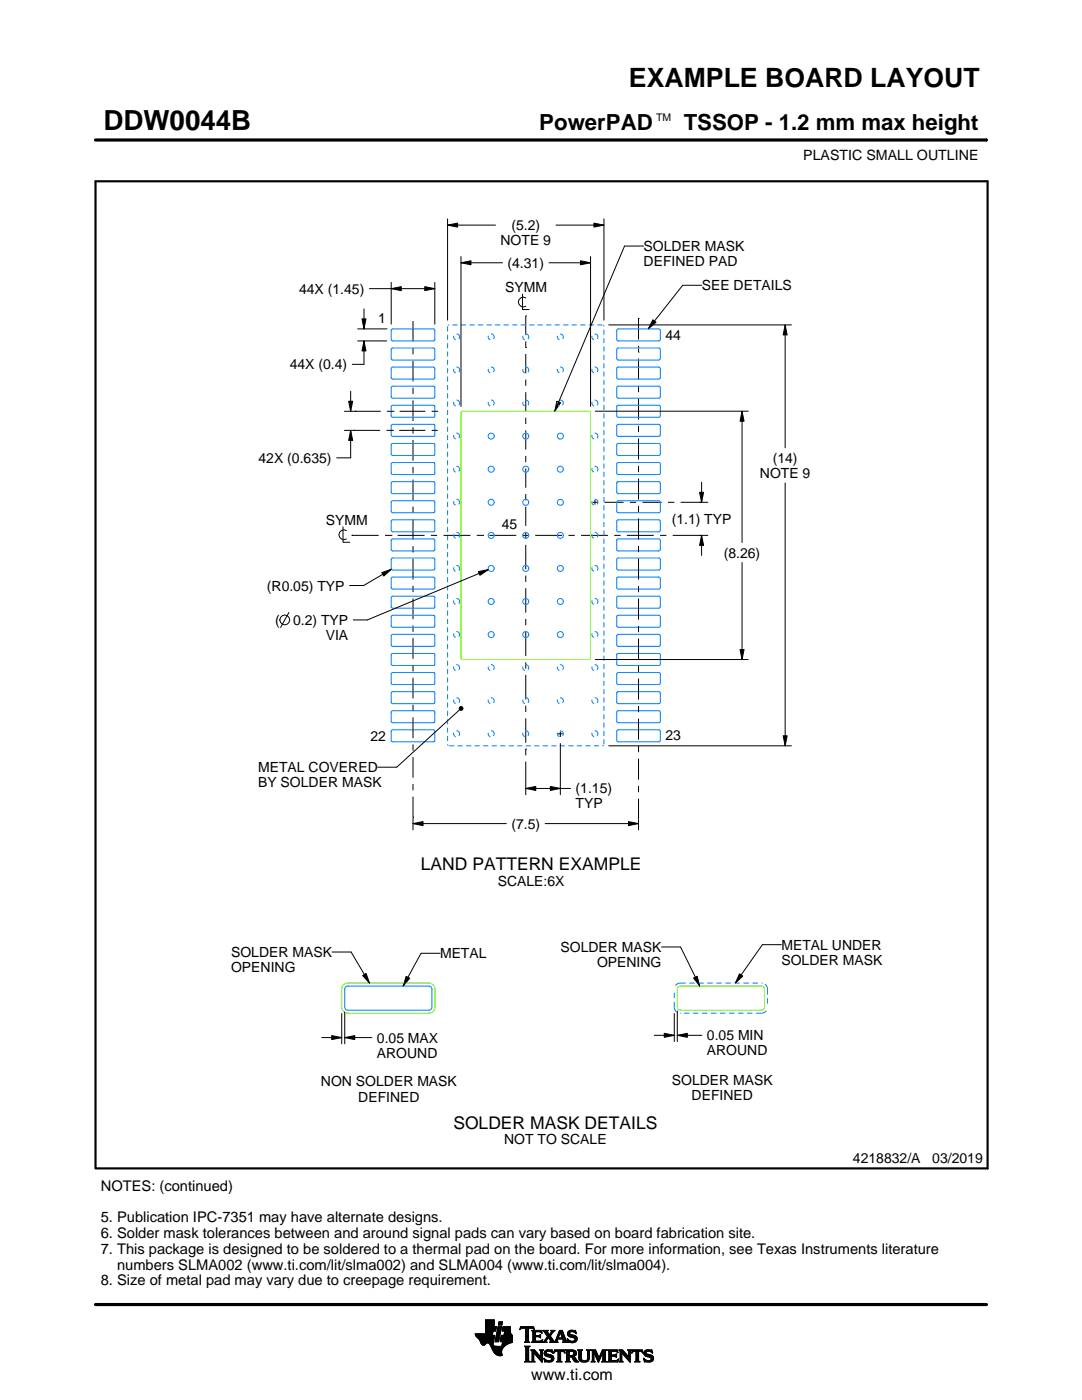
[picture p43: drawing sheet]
<svg xmlns="http://www.w3.org/2000/svg" width="216mm" height="279mm" viewBox="0 0 216 279" stroke-linecap="round" stroke-linejoin="round" font-family="sans-serif">
<defs><g id="words">
<text font-size="5.5" x="20.6" y="26">DDW0044B</text>
<text font-size="5.3" x="125.5" y="17.4">EXAMPLE BOARD LAYOUT</text>
<g font-size="4.4">
<text x="107.6" y="26">PowerPAD</text>
<text x="136.4" y="26">TSSOP - 1.2 mm max height</text>
</g>
<g font-size="3.5">
<text x="84" y="173.6">LAND PATTERN EXAMPLE</text>
<text x="90.5" y="225.2">SOLDER MASK DETAILS</text>
</g>
<text font-size="3.2" x="106" y="275.3">www.ti.com</text>
<g font-size="2.9">
<text x="20.1" y="237.6">NOTES: (continued)</text>
<text x="20.1" y="243.9">5. Publication IPC-7351 may have alternate designs.</text>
<text x="20.1" y="247.1">6. Solder mask tolerances between and around signal pads can vary based on board fabrication site.</text>
<text x="20.1" y="250.2">7. This package is designed to be soldered to a thermal pad on the board. For more information, see Texas Instruments literature</text>
<text x="20.1" y="256.5">8. Size of metal pad may vary due to creepage requirement.</text>
<text x="23.4" y="253.4">numbers SLMA002 (www.ti.com/lit/slma002) and SLMA004 (www.ti.com/lit/slma004).</text>
</g>
<g font-size="2.8">
<text x="160.3" y="32">PLASTIC SMALL OUTLINE</text>
<text x="102" y="45.9">(5.2)</text>
<text x="99.9" y="48.9">NOTE 9</text>
<text x="101.3" y="53.4">(4.31)</text>
<text x="128.4" y="50.1">SOLDER MASK</text>
<text x="128.4" y="53.1">DEFINED PAD</text>
<text x="59.7" y="58.6">44X (1.45)</text>
<text x="100.8" y="58.3">SYMM</text>
<text x="140" y="57.9">SEE DETAILS</text>
<text x="75.4" y="64.5">1</text>
<text x="132.8" y="67.8">44</text>
<text x="57.8" y="73.7">44X (0.4)</text>
<text x="51.6" y="92.4">42X (0.635)</text>
<text x="151.6" y="95.4">NOTE 9</text>
<text x="154.2" y="92.4">(14)</text>
<text x="65" y="104.7">SYMM</text>
<text x="100.1" y="105.6">45</text>
<text x="134" y="104.5">(1.1) TYP</text>
<text x="144.4" y="111.3">(8.26)</text>
<text x="53.3" y="117.8">(R0.05) TYP</text>
<text x="54.9" y="124.7">(</text>
<text x="58.5" y="124.7">0.2) TYP</text>
<text x="65" y="127.7">VIA</text>
<text x="73.9" y="147.9">22</text>
<text x="132.8" y="147.7">23</text>
<text x="51.5" y="154.1">METAL COVERED</text>
<text x="51.5" y="157.1">BY SOLDER MASK</text>
<text x="114.9" y="158.4">(1.15)</text>
<text x="114.9" y="161.4">TYP</text>
<text x="102" y="165.4">(7.5)</text>
<text x="99.3" y="176.7">SCALE:6X</text>
<text x="46.1" y="191">SOLDER MASK</text>
<text x="87.8" y="191.2">METAL</text>
<text x="111.8" y="190">SOLDER MASK</text>
<text x="155.9" y="189.5">METAL UNDER</text>
<text x="46.1" y="194">OPENING</text>
<text x="119.1" y="193">OPENING</text>
<text x="155.9" y="192.5">SOLDER MASK</text>
<text x="75.2" y="208.1">0.05 MAX</text>
<text x="141.1" y="207.6">0.05 MIN</text>
<text x="75.2" y="211.1">AROUND</text>
<text x="141.1" y="210.6">AROUND</text>
<text x="64" y="216.8">NON SOLDER MASK</text>
<text x="71.5" y="219.8">DEFINED</text>
<text x="134.1" y="216.6">SOLDER MASK</text>
<text x="138" y="219.6">DEFINED</text>
<text x="100.6" y="228.4">NOT TO SCALE</text>
<text x="170.2" y="232.2">4218832/A</text>
<text x="186" y="232.2">03/2019</text>
</g>
<text font-size="2.1" x="130.9" y="24.2">TM</text>
</g></defs>
<g fill="none" stroke="#000" stroke-width=".2">
<path d="M19.1 27.9h177.7M196.8 27.7v.5M73.7 57.6h13.1M78.1 57.6l2-.4v.8zM78.1 56.4v8.3M84.8 57.2l2 .4-2 .4zM86.8 56.4v8.3M89.3 44.9l2-.4v.8zM89.3 43.7v20.2M89.3 44.9h9.6M92 52.4l2-.4v.8zM92 51.2v29.9"/>
<path d="M92 52.4h8.3M104.3 58.7v3.1h1.3M104.9 59.4a.98 .98 0 0 0-1.5 .9 .98 .98 0 0 0 1.5 .8M109.6 52.4h8.2M110.9 44.9h9.6M115.8 52l2 .4-2 .4zM117.8 51.2v29.9M118.5 44.5l2 .4-2 .4zM120.5 43.7v20.2M128.4 49.1h-3.8l-13.9 33M140 56.9h-3.8l-6.8 8.7M70 78.1v4"/>
<path d="M71.4 65.6h5.8M71.4 68h5.8M72.2 63.6h.8l-.4 2zM72.6 68l.4 2h-.8zM72.6 61.6v4M72.6 68v4.7h-2.3M82.4 64.1v4.1M82.4 69.5v1.2M82.4 72v4.1M82.4 77.4v1.2M82.4 79.9v4.1M104.9 69.4h.1"/>
<path d="M104.9 63h.1M104.9 63v3.9M104.9 68.1v1.3M104.9 70.6v3.9M104.9 75.7v1.3M104.9 78.3v3.8M121.5 64.8h36.4M127.4 70.3h.1M127.4 63.5h.1M127.4 63.5v4.3M127.4 69v1.3M127.4 71.5v4.2"/>
<path d="M127.4 77v1.3M127.4 79.5v4.2M130.3 63.8l.6 .5-1.5 1.3zM156.7 64.8l.4 2h-.8zM156.7 64.8v24.6M68.7 82.1h7.3M68.7 85.9h7.2M69.6 80.1h.8l-.4 2zM70 85.9l.4 2h-.8zM70 85.9v5.5h-2.8M70.6 85.9h.1M70.9 82.1h.1"/>
<path d="M77.1 85.9h1.3M77.2 82.1h1.3M78.4 85.9h.1M78.5 82.1h.1M79.6 85.9h5.3M79.8 82.1h5.1M82.4 85.3v1.2M82.4 87.8v4.1M82.4 93.2v1.3M82.4 95.7v4.1M86.1 85.9h1.2M86.1 82.1h1.3"/>
<path d="M104.9 83.4v1.2M104.9 85.9v3.8M104.9 91v1.2M104.9 93.5v3.8M104.9 98.6v1.3M111.1 80.1l.7 .3-1.1 1.7zM118.7 99.8v.9M118.8 82.1h30.5M127.4 85v1.2M127.4 87.5v4.2M127.4 93v1.2M127.4 95.5v4.2"/>
<path d="M139.6 98.2h.8l-.4 2zM140 96.2v4M148.1 82.1l.4 2h-.8zM148.1 82.1v26.2M156.7 96.4v52.4M68.4 105.1v3.1h1.4M69.1 105.9a.98 .98 0 0 0-1.5 .8 .98 .98 0 0 0 1.5 .9M70.2 106.8h.1M70.2 106.8h5.4M76.2 114.3l1.9-.7-1.5 1.4zM76.8 106.8h1.3M78.1 106.8h.1"/>
<path d="M78.1 113.6l-5.5 3.2h-2.8M79.3 106.8h5.4M82.4 101.1v1.3M82.4 103.6v4.2M82.4 109v1.3M82.4 111.5v4.2M82.4 116.9v1.3M82.4 119.4v4.2M86 106.8h1.2M88.5 106.8h5.4M95.1 106.8h1.3M95.5 114.1l2-.4-1.7 1.1z"/>
<path d="M96.4 106.8h.1M97.5 113.7l-24.2 10h-2.8M97.6 106.8h5.4M104.3 106.8h1.2M104.9 101.1v3.9M104.9 106.2v1.3M104.9 108.7v4.9M104.9 114.9v1.2M104.9 117.4v4.9M106.8 106.8h5.4M113.4 106.8h1.3M115.9 106.8h5.4"/>
<path d="M118.3 100.2h1M120.6 100.2h3.8M122.6 106.8h1.2M125.1 106.8h5.4M125.7 100.2h1.2M127.4 101v1.2M127.4 103.5v4.2M127.4 108.9v1.3M127.4 111.5v4.2M127.4 116.9v1.3M127.4 119.4v4.3M128.2 100.2h3.8"/>
<path d="M131.7 106.8h1.3M133.3 100.2h1.2M134.2 106.8h7M135.8 100.2h5.4M139.6 106.8h.1M139.6 100.2h.1M140 106.8l.4 2h-.8zM140 106.8v4M148.1 112.3v19.3M57.7 122.2l-1.7 3M82.4 124.8v1.3M82.4 127.3v4.2"/>
<path d="M82.4 132.7v1.3M82.4 135.3v4.1M104.9 123.5v1.3M104.9 126v4.9M104.9 132.2v1.2M104.9 134.7v4.9M118.8 131.6h30.5M127.4 124.9v1.3M127.4 127.4v4.2M127.4 132.9v1.3M127.4 135.4v4.2M147.7 129.6h.8l-.4 2z"/>
<path d="M82.4 140.6v1.3M82.4 143.2v4.1M82.4 148.6v1.2M82.4 151.1v4.1M82.4 156.5v1.2M82.4 159v4.1M91.6 141.2l.3-.2 .4 .1 .1 .3-.1 .3-.4 .1-.3-.2zM91.7 141.7l-12.5 11.4h-3.8M104.9 157.4l2-.4v.8zM104.9 149.5h.1M104.9 140.8v1.3M104.9 143.4v4.8"/>
<path d="M104.9 149.5v1.2M104.9 152v6.6M104.9 157.4h9M109.8 157l2 .4-2 .4zM111.3 146.4h1M111.8 146v1.1M111.8 148.3v10.3M121.5 148.8h36.4M127.4 140.9v1.2M127.4 143.4v4.2M127.4 148.9v1.2M127.4 151.4v4.2"/>
<path d="M127.4 156.9v1.2M127.4 159.4v4.2M156.3 146.8h.8l-.4 2zM82.4 164.4l2-.4v.8zM82.4 163.1h.1M82.4 163.2v2.4M82.4 164.4h18.6M108.8 164.4h18.6M125.4 164l2 .4-2 .4zM127.4 163.7v1.9M66.3 190h3.8l3.6 6.2M72.4 194.7l.7-.4 .6 1.9z"/>
<path d="M81 194.9l.7 .3-1.3 1.6zM87.8 190.2h-3.8l-3.6 6.6M132 189h3.8l3.8 7.8M138.4 195.2l.7-.4 .5 2zM147.6 194.3l.6 .5-1.5 1.4zM155.9 188.5h-3.8l-5.4 7.7M64.2 207.1h4M66.2 206.7l2 .4-2 .4zM68.2 202.3v6M68.8 207.1l2-.4v.8zM68.8 202v6.3M68.8 207.1h5.4"/>
<path d="M130.5 206.6h4M132.5 206.2l2 .4-2 .4zM134.5 202.3v5.6M135.1 206.6l2-.4v.8zM135.1 201.8v6.1M135.1 206.6h5M94.8 266.2h3.5M94.8 266.3h3.5M94.9 266.4h3.3M94.9 266.5h3.8l-.2 1.2M94.9 266.5h3.8M95 266.6h3.7"/>
<path d="M95 266.7h3.7M95.1 266.8h3.6M95.2 266.9h3.4M95.3 267h3.3M95.4 267.1h3.2M95.5 267.2h3.1M95.6 267.3h3M95.7 267.4h2.8M95.7 267.5h2.8M95.8 267.6h2.7M95.8 267.7h2.7M95.9 267.8h2.6"/>
<path d="M95.9 267.9h2.5M95.9 268h2.5M96 268h1.1M96 268.1h1M96.1 268.2h.8M96.1 268.3h.7M96.2 268.4h.6M96.3 268.4h.4M96.9 266.1h1.4M96.9 266h1.4M96.9 265.9h1.4M96.9 265.8h1.5"/>
<path d="M96.9 265.7h1.5M96.9 264.7l2.2 .1-.2 .9h-.5l-.2 .8M96.9 265.6h2M96.9 265.5h2M96.9 265.4h2M96.9 265.3h2.1M96.9 265.2h2.1M96.9 265.1h2.1M96.9 265h2.1M96.9 264.9h2.1M96.9 264.8h2.2M96.9 264.6h1.7"/>
<path d="M96.9 264.5h1.7M96.9 264.4h1.7M96.9 264.3h1.7M96.9 264.2h1.7M96.9 264.1h1.7M96.9 264h1.7M96.9 263.9h1.7M96.9 263.8h1.7M96.9 263.7h1.7M96.9 263.6h1.7M96.9 263.5h1.7M96.9 263.4h1.7"/>
<path d="M97.5 268h.9M97.6 268.1h.8M97.7 268.2h.7M97.7 268.3h.7M97.8 268.4h.6M97.9 268.5h.6M97.9 268.6h.7M98 268.7h1.1M98 268.8h2.6M98 268.8h2.5M98.1 268.9h2.3M98.1 269h2.3"/>
<path d="M98.1 269.1h2.2M98.2 269.2h2.1M98.2 269.2h2M98.2 269.3h2M98.3 269.4h1.9M98.3 269.5h1.8M98.4 269.6h1.7M98.4 268v.4l.3 .2 2 .1M98.5 269.7h1.6M98.5 267.7l-.1 .3M98.5 269.8h1.6M98.6 269.9h1.5"/>
<path d="M98.6 264.8v-1.4h-1.7v2.8h-2.1l.1 .3 .8 .9 .6 1h.4l.5-.4 .4 .1 1 1.8 .8 .6h.8l-.1-1.1 .8-.9M98.6 270h1.5M98.7 270h1.4M98.8 270.1h1.3M98.8 267.7h.7M98.8 267.6h.7M98.8 267.5h.7M98.9 270.2h1.2M98.9 267.4h.7M98.9 267.3h.7M98.9 267.2h.7M98.9 267.1h.7"/>
<path d="M98.9 267h.7M98.9 270.3h1.3M99 266.9h.6M99 266.9h.7M99 266.8h.7M99 266.7h.7M99 266.6h.7M99 266.5h.7M99.1 270.4h1.1M99.1 266.4h.7M99.1 266.3h.7M99.1 266.2h.7"/>
<path d="M99.1 266.1h.7M99.1 266h.7M99.2 265.9h.7M99.2 265.8h.7M99.2 270.4h1M99.2 265.7h.7M99.2 265.6h.7M99.2 265.5h.7M99.3 265.4h.6M99.3 265.4h.7M99.3 265.3h.7M99.3 265.2h.7"/>
<path d="M99.3 265.1h.7M99.3 265h.7M99.4 270.5h.8M99.4 264.9h.7M99.4 264.8h.7M99.4 264.8h.7l-.6 3h-.7zM99.4 264.5l.2-.7h.7l-.2 .7h-.7M99.5 264.4h.6M99.5 264.3h.7M99.5 264.2h.7M99.5 264.1h.7M99.5 264h.7"/>
<path d="M99.5 263.9h.7M99.6 263.8h.7M99.8 270.6h.1M99.8 267.7h2.4M99.8 267.6h2.4M99.8 267.5h2.4M99.9 267.4h2.3M99.9 267.3h2.3M99.9 267.2h2.3M99.9 267.1h2.3M99.9 267h2.3M99.9 266.9h2.3"/>
<path d="M100 266.9h2.2M100 266.8h2.2M100 266.7h2.2M100 266.6h2.2M100 266.5h2.2M100.1 268.6h.7M100.2 268.5h.7M100.2 268.4h.8M100.2 268.4h.9M100.2 268.3h1M100.2 268.2h1.2M100.2 265.6h1.6"/>
<path d="M100.2 268.1h1.4M100.2 265.5h1.6M100.2 268h1.6M100.3 265.4h1.5M100.3 268h1.7M100.3 267.9h1.9M100.3 265.3h1.5M100.3 267.8h1.9M100.3 265.2h1.5M100.3 265.1h1.5M100.3 265h1.5M100.4 264.9h1.4"/>
<path d="M100.4 264.8h1.4M100.6 266.5l.1-.8h-.5l.2-.9h1.4l.1 1.1 .3 .6v1.4l-1.3 .6M100.6 266.4h1.5M100.6 266.3h1.4M100.6 266.2h1.4M100.6 266.1h1.3M100.7 266h1.2M100.7 265.9h1.2M100.7 265.8h1.1M100.7 265.7h1.1M102.2 266.5h-2.2l-.2 1.1 .1 .2h.4l-.2 .9M103.7 265.3h.1"/>
<path d="M103.8 265.2h.2M103.8 265h2.8M103.8 264.9h2.7M103.9 264.8h2.6M104.7 267.8h1M104.7 271.8h1.1M104.7 268.7h1M104.8 267.7h.7M104.8 271.7h.8M104.9 265.2h.6M104.9 268.9h.6M104.9 267.6h.6"/>
<path d="M104.9 267.5l-.2 .3M104.9 267.5h.6M104.9 267.4h.6M104.9 267.3h.6M104.9 267.2h.6M104.9 267.1h.6M104.9 267h.6M104.9 266.8h.6M104.9 266.7h.6M104.9 266.6h.6M104.9 266.5h.6M104.9 266.4h.6"/>
<path d="M104.9 266.3h.6M104.9 266.2h.6M104.9 266.1h.6M104.9 265.9h.6M104.9 265.8h.6M104.9 265.7h.6M104.9 265.6h.6M104.9 265.5h.6M104.9 265.4h.6M104.9 265.3h.6M104.9 271.5h.6M104.9 269h.6"/>
<path d="M104.9 271.4h.6M104.9 271.4v-2.4l-.2-.4h1.1l-.3 .4v2.4M104.9 271.4l-.2 .4h1.1l-.3-.4M104.9 271.3h.6M104.9 271.2h.6M104.9 271.1h.6M104.9 271h.6M104.9 270.9h.6M104.9 270.8h.6M104.9 270.6h.6M104.9 270.5h.6M104.9 270.4h.6"/>
<path d="M104.9 270.3h.6M104.9 270.2h.6M104.9 270.1h.6M104.9 270h.6M104.9 269.9h.6M104.9 269.8h.6M104.9 269.6h.6M104.9 269.5h.6M104.9 269.4h.6M104.9 269.3h.6M104.9 269.2h.6M104.9 269.1h.6"/>
<path d="M105.5 267.5l.2 .3M105.5 267.5v-2.3l.7-.1 .4 .3-.1-.6h-2.6l-.1 .6 .4-.3 .7 .1v2.3M105.7 267.8h-1M105.9 271.8h.8M105.9 269.4h.8M106.1 269.5h.7M106.1 267.8h2M106.1 271.7h.5M106.2 269.6h.7M106.2 271.5h.3M106.2 265.6h1.8M106.2 269.8h.8"/>
<path d="M106.2 271.4h.3M106.2 271.4l-.3 .4h.8l-.2-.4M106.2 271.3h.3M106.2 271.2h.3M106.2 271.1h.3M106.2 271h.3M106.2 270.9h.3M106.2 270.8h.3M106.2 270.6h.3M106.2 270.5h.3M106.2 270.4h.3M106.2 270.3h.3"/>
<path d="M106.2 270.2h.3M106.2 270.1h.3M106.2 270h1M106.2 269.9h.9M106.2 269.8v1.6M106.2 269.8l-.3-.4h.8l1.2 1.4M106.3 267.7h1.8M106.3 265.7h1.8M106.3 267.6h.6M106.3 265.8h.6M106.3 267.5l-.2 .3M106.3 267.5h.5"/>
<path d="M106.3 267.4h.5M106.3 267.3h.5M106.3 267.2h.5M106.3 267.1h.5M106.3 267h.5M106.3 266.8h.5M106.3 266.7h1.6M106.3 266.6h1.6M106.3 266.5h.5M106.3 266.4h.5M106.3 266.3h.5M106.3 266.2h.5"/>
<path d="M106.3 266.1h.5M106.3 265.9h.5M106.4 265.2h.2M106.5 270h.1M106.5 270v1.4M106.5 265.3h.1M106.6 270.1h.7M106.7 270.2h.7M106.8 270.3h.7M106.8 265.9l.2-.1h.6l.6 .2-.2-.5h-1.9l.2 .3v1.7M106.8 265.9v.6h.8l.3-.2v.7M106.9 270.4h.7"/>
<path d="M107 270.5h.7M107.1 270.6h.7M107.2 270.8h1M107.3 270.9h.9M107.4 271h.8M107.5 271.1h.7M107.6 271.2h.6M107.6 266.5h.3M107.7 271.3h.5M107.7 269.4h.7M107.7 266.8h.2M107.7 267.6h.5"/>
<path d="M107.8 266.4h.1M107.8 271.4h.4M107.8 267h.1M107.8 265.8h.3M107.8 269.5h.5M107.9 271.5h.3M107.9 269.6h.3M107.9 267l-.3-.2h-.8l.1 .8h.9l.5-.2M107.9 269.8h.3M107.9 270.6h.3M107.9 270.5h.3M107.9 270.4h.3"/>
<path d="M107.9 270.3h.3M107.9 270.2h.3M107.9 270.1h.3M107.9 270h.3M107.9 269.9h.3M107.9 269.8v1M107.9 269.8l-.2-.4h.7l-.2 .4M108 271.7h.2M108 265.9h.1M108 267.5h.2M108.1 271.8h.1M108.1 266.1h.1"/>
<path d="M108.2 267.4h.1M108.2 269.8v2.1l-1.7-1.9M108.2 267.8h.9M108.3 267.4l-.2 .5-2-.1M108.3 265.6h1M108.5 267.7h.5M108.5 271.1l.8 .4h.5l.2-.2-.1-.3-1-.4-.3-.3 .1-.7 .8-.2 .5 .1 .2-.1 .1 .6-.9-.3-.3 .1-.1 .3 1.3 .4 .2 .6M108.5 271.1h.1M108.5 265.7h.7M108.5 271.2h.2M108.6 271.3h.2M108.6 270.1h.4"/>
<path d="M108.6 270h.4M108.6 270.2h.6M108.6 267.6h.4M108.6 271.4h.4M108.6 269.9h.4M108.6 270.3h1M108.6 265.8h.7M108.6 271.5h.8M108.6 269.8h.5M108.7 271.7h1.5M108.7 270.4h1.3M108.7 267.5h.3"/>
<path d="M108.7 271.8h.1M108.7 265.9h.6M108.7 269.6h1.5M108.8 267.4h.3M108.8 270.5h1.5M108.8 266.1h.6M108.8 269.5h1.4M108.8 267.3h.4M108.9 266.2h.6M108.9 267.2h.4M108.9 266.3h.6M108.9 270.6h1.5"/>
<path d="M109 267.1h.3M109 266.4h1M109.1 271.8h.9M109.1 269.4h.7M109.1 267h.9M109.1 266.5h.8M109.1 267.8h-.9M109.2 266.8h.8M109.2 266.6h.6M109.2 266.7h.7M109.2 266.7l-.6 .9-.4 .2M109.3 270.8h1.1"/>
<path d="M109.5 267.1h.6M109.6 267.2h.6M109.7 271.5h.7M109.7 267.3h.6M109.7 267.8l.2-.1-.5-.8-.4 .8 .1 .1M109.7 267.8h1.6M109.7 266.3h.4M109.7 267.4h.6M109.8 270.9h.7M109.8 266.2h.3M109.8 266.6l.9 1.2 1-2.3h.5l.8 2.1 .3 .2M109.8 267.5h.6"/>
<path d="M109.9 266.1h.3M109.9 269.8h.4M109.9 267.6h.6M109.9 267.7h.7M109.9 271.4h.5M109.9 265.9h.4M110 271h.5M110 265.6h.7M110 265.9l-.4 .5-.4-.6 .2-.3h-1.1l.9 1.2M110 265.9l.1-.2-.2-.2h.8l-.9 1.1M110 271.3h.5M110 265.8h.4"/>
<path d="M110 271.1h.5M110 271.2h.5M110.1 269.4h.1M110.1 265.7h.4M110.1 269.9h.2M110.2 270h.1M110.5 270h.1M110.5 269.9h.2M110.5 271.1l-.3 .6-.7 .2-.6-.2-.2 .1-.2-.7M110.5 269.8h.3M110.6 269.6h2.1M110.6 269.5h2"/>
<path d="M110.6 269.4h2M110.7 267.7h.5M110.8 267.6h.4M110.9 267.5h.3M110.9 267.4h.3M111 267.3h.3M111 267.2h1.8M111 267.1h1.8M111.1 267h.3M111.1 271.8h1M111.1 266.8h.4M111.2 266.7h.3"/>
<path d="M111.2 267.5l.1-.2h1l.1 .2M111.2 267.5v.3h.1M111.2 266.6h.3M111.3 266.5h.3M111.3 271.7h.6M111.3 266.4h.3M111.3 271.5h.6M111.3 267.8h-1.6M111.3 269.8h.6M111.4 266.3h.3M111.4 271.4h.5M111.4 271.4l-.1-1.7h-.4l-.4 .4 .2-.7h1.9l.1 .7-.4-.4h-.4v1.7"/>
<path d="M111.4 270.5h.5M111.4 270.4h.5M111.4 270.3h.5M111.4 270.2h.5M111.4 270.1h.5M111.4 270h.5M111.4 269.9h.5M111.4 271.4l-.3 .4h1l-.2-.4M111.4 271.3h.5M111.4 271.2h.5M111.4 271.1h.5M111.4 271h.5"/>
<path d="M111.4 270.9h.5M111.4 270.8h.5M111.4 270.6h.5M111.4 266.2h.3M111.4 266.1h.4M111.5 265.9h.9M111.5 265.8h.8M111.6 265.7h.7M111.6 265.6h.6M111.8 265.9l.4 1.1h-.8zM111.9 266.1h.5M111.9 266.2h.5"/>
<path d="M111.9 266.3h.6M112 266.4h.5M112 266.5h.6M112.1 266.6h.5M112.1 266.7h.6M112.1 266.8h.6M112.2 267h.5M112.2 267.8h1.1M112.3 267.3h.6M112.3 267.4h.6M112.4 267.5h.6M112.4 267.5v.3h-.2"/>
<path d="M112.4 269.8h.3M112.4 267.6h.6M112.4 267.7h.7M112.6 269.9h.1M112.6 270h.2M112.8 271.8h1M112.8 269.4h1.6M113 269.5h1.7M113 271.7h.7M113 269.6h1.9M113 271.5h.6M113 269.8h.6"/>
<path d="M113 271.4h.6M113 271.4l-.2 .4h1l-.2-.4M113 271.3h.6M113 271.2h.6M113 271.1h.6M113 271h.6M113 270.9h.6M113 270.8h1.5M113 270.6h1.6M113 270.5h1.8M113 270.4h.6M113 270.3h.6"/>
<path d="M113 270.2h.6M113 270.1h.6M113 270h.6M113 269.9h.6M113 269.8v1.6M113 269.8l-.2-.4h1.5l.5 .2 .2 .3v.4l-.2 .3-.4 .1M113.2 267.3h.2M113.2 267.4h.3M113.2 266.2h.5M113.2 266.3h.6M113.2 266.1h.5M113.3 267.5h.3"/>
<path d="M113.3 267.8h-1.1M113.3 266.4h.9M113.3 265.9h.4M113.3 267.6h.6M113.3 266.5h1.3M113.3 267.7h1.6M113.3 265.8h.5M113.3 267.8h.2M113.4 266.6h1.5M113.4 265.7h1.5M113.4 265.7l.5-.2 .7 .1 .2-.1 .1 .7-.7-.4h-.4l-.1 .3 .1 .2 .9 .2 .4 .3 .1 .5-.3 .5-.6 .2-.7-.2-.2 .1-.2-.7 .9 .5 .4-.1 .2-.3-.1-.3-1.2-.4-.2-.5zM113.5 266.7h1.5"/>
<path d="M113.5 265.6h1.4M113.6 271.4v-.6h.4l.7 .9 .8 .1M113.6 269.9l.1-.2 .7 .2v.4l-.4 .2M113.6 269.9v.6M113.7 267.8h1.1M113.8 266.8h1.3M113.8 265.5h.6M114 268h.4M114.1 270.9h.6M114.2 271h.6M114.2 271.1h.7M114.3 271.2h.6"/>
<path d="M114.3 267h.8M114.3 269.8h.7M114.3 270.4h.6M114.4 271.3h.6M114.4 270.7l1.1 1.1M114.4 270.7h.1M114.4 271.4h.7M114.4 269.9h.6M114.4 270.3h.6M114.5 267.6h.5M114.5 270.2h.5M114.5 270h.5"/>
<path d="M114.5 265.8h.4M114.5 270.1h.5M114.5 271.5h.7M114.6 271.7h.7M114.6 267.1h.6M114.6 267.5h.5M114.7 267.2h.5M114.7 267.4h.5M114.7 265.9h.3M114.7 267.3h.5M114.7 271.8h.8M114.8 266.1h.2"/>
<path d="M114.9 266.2h.1M115.3 269.4h.9M115.4 269.5h.7M115.5 269.6h.5M115.5 269.8h.5M115.5 269.8v1.4l.4 .5 .6 .2 .6-.1 .4-.3 .1-.5M115.5 271h.5M115.5 270.9h.5M115.5 270.8h.5M115.5 270.6h.5M115.5 270.5h.5M115.5 270.4h.5"/>
<path d="M115.5 270.3h.5M115.5 270.2h.5M115.5 270.1h.5M115.5 270h.5M115.5 269.9h.5M115.5 269.8l-.2-.4h.9l-.2 .4M115.5 271.1h.5M115.5 271.2h.5M115.5 271.3h.6M115.6 271.4h.6M115.7 271.5h.8M115.8 271.7h1.5"/>
<path d="M116 271l.2 .4 .4 .2 .5-.2 .2-.4M116 269.8v1.2M116 271.8h1.1M116.8 271.5h.6M117 269.4h.8M117.1 271.4h.4M117.2 269.5h.5M117.2 271.3h.4M117.2 269.6h.4M117.2 271.2h.4M117.2 271.1h.4M117.3 269.8h.3"/>
<path d="M117.3 271h.3M117.3 270.9h.3M117.3 270.8h.3M117.3 270.6h.3M117.3 270.5h.3M117.3 270.4h.3M117.3 270.3h.3M117.3 270.2h.3M117.3 270.1h.3M117.3 270h.3M117.3 269.9h.3M117.6 269.8l.2-.4h-.8l.2 .3 .1 1.3"/>
<path d="M117.6 269.8v1.2M118 271.8h.7M118 269.4h.8M118.1 269.5h.8M118.1 271.7h.5M118.2 269.6h.7M118.2 271.5h.3M118.2 269.8h.8M118.2 271.4h.3M118.2 269.8l-.2-.4h.8l.7 1.6 .7-1.6h.9l-.3 .4M118.2 271.4l-.2 .4h.7l-.2-.4M118.2 271.3h.3"/>
<path d="M118.2 271.2h.3M118.2 271.1h.3M118.2 271h.3M118.2 270.9h.3M118.2 270.8h.3M118.2 270.6h.3M118.2 270.5h.3M118.2 270.4h.3M118.2 270.3h.3M118.2 270.2h.3M118.2 270.1h.3M118.2 270h.9"/>
<path d="M118.2 269.9h.8M118.2 269.8v1.6M118.6 270.1h.5M118.6 270.2h.6M118.7 270.3h.5M118.7 270.4h.6M118.8 270.5h.5M118.8 270.6h.6M118.9 270.8h.5M118.9 270.9h.6M119 271h.8M119 271.1h.8"/>
<path d="M119.1 271.2h.6M119.1 271.3h.6M119.2 271.4h.4M119.2 271.5h.4M119.3 271.7h.2M119.3 271.8h.2M119.6 270.9h.3M119.6 270.8h.3M119.7 270.6h.3M119.7 270.5h.3M119.8 270.4h.3M119.8 270.3h.3"/>
<path d="M119.9 270.2h.3M119.9 270.1h.3M120 270h.8M120 269.9h.8M120 269.8h.8M120.1 271.8h1M120.1 269.6h.7M120.1 269.5h.8M120.2 269.4h.9M120.2 271.7h.7M120.3 271.5h.5M120.3 271.4h.5"/>
<path d="M120.3 271.4l-.2 .4h1l-.3-.4M120.3 271.4v-1.5l-.9 2-.9-2v1.5M120.3 271.3h.5M120.3 271.2h.5M120.3 271.1h.5M120.3 271h.5M120.3 270.9h.5M120.3 270.8h.5M120.3 270.6h.5M120.3 270.5h.5M120.3 270.4h.5M120.3 270.3h.5"/>
<path d="M120.3 270.2h.5M120.3 270.1h.5M120.8 269.8v1.6M121.2 271.8h2M121.2 269.4h1.9M121.4 269.5h1.8M121.4 271.7h1.9M121.5 269.6h1.7M121.5 271.5h1.8M121.5 269.8h.5M121.5 271.4h.5M121.5 269.8l-.3-.4h1.9l.2 .6"/>
<path d="M121.5 269.9h.5M121.5 269.8v1.6M121.5 271.3h.5M121.5 271.2h.5M121.5 271.1h.5M121.5 271h.5M121.5 270.9h.5M121.5 270.8h.5M121.5 270.6h1.5M121.5 270.5h1.5M121.5 270.4h1.5M121.5 270.3h.5"/>
<path d="M121.5 270.2h.5M121.5 270.1h.5M121.5 270h.5M122.6 270.4l.4-.2v.7l-.2-.2h-.8v.8h.2M122.9 270.8h.1M122.9 270.3h.1M123 269.8h.3M123.1 271.4h.3M123.2 269.9h.1M123.3 270h.1M123.3 270l-.4-.3h-.8l-.1 .7M123.3 271.3h.1"/>
<path d="M123.4 271.2h.1M123.4 271.2l-.2 .6h-2l.3-.4M123.4 271.2l-.3 .3h-.4M123.5 271.8h.8M123.5 269.4h.7M123.6 269.5h.7M123.7 271.7h.5M123.7 269.6h.7M123.7 271.5h.4M123.7 269.8h.8M123.7 271.4h.4M123.7 271.4l-.2 .4h.8l-.2-.4"/>
<path d="M123.7 271.3h.4M123.7 271.2h.4M123.7 271.1h.4M123.7 271h.4M123.7 270.9h.4M123.7 270.8h.4M123.7 270.6h.4M123.7 270.5h.4M123.7 270.4h.4M123.7 270.3h.4M123.7 270.2h.4M123.7 270.1h.4"/>
<path d="M123.7 270h1M123.7 269.9h.9M123.7 269.8v1.6M123.7 269.8l-.2-.4h.7l1.2 1.4 .1-1M124.1 270v1.4M124.1 270h.1M124.2 270.1h.6M124.2 270.2h.7M124.3 270.3h.7M124.4 270.4h.7M124.5 270.5h.7M124.6 270.6h.7"/>
<path d="M124.7 270.8h1.1M124.8 270.9h1M124.9 271h.9M125 271.1h.8M125.1 271.2h.7M125.2 271.3h.6M125.2 269.4h.8M125.3 271.4h.5M125.4 269.5h.5M125.4 271.5h.4M125.4 269.6h.4M125.5 269.8h.3"/>
<path d="M125.5 269.8l-.3-.4h.8l-.2 .4M125.5 270.4h.3M125.5 270.3h.3M125.5 270.2h.3M125.5 270.1h.3M125.5 270h.3M125.5 269.9h.3M125.5 270.6h.3M125.5 270.5h.3M125.5 271.7h.3M125.6 271.8h.2M125.8 269.8v2.1l-1.7-1.9"/>
<path d="M126 270h.1M126.1 269.9h.1M126.1 269.8h.3M126.1 269.6h2.1M126.2 269.5h2M126.2 269.4h2M126.6 271.8h1.1M126.9 271.7h.6M126.9 271.5h.5M126.9 269.8h.5M126.9 271.4h.5M126.9 271.4v-1.7h-.5l-.3 .4 .1-.7h1.9l.2 .7-.4-.4h-.5v1.7"/>
<path d="M126.9 270.5h.5M126.9 270.4h.5M126.9 270.3h.5M126.9 270.2h.5M126.9 270.1h.5M126.9 270h.5M126.9 269.9h.5M126.9 271.4l-.3 .4h1.1l-.3-.4M126.9 271.3h.5M126.9 271.2h.5M126.9 271.1h.5M126.9 271h.5"/>
<path d="M126.9 270.9h.5M126.9 270.8h.5M126.9 270.6h.5M128 269.8h.3M128.1 269.9h.2M128.2 270h.1M128.4 271.1h.1M128.4 271.2h.2M128.5 271.3h.2M128.5 270.1h.4M128.5 270h.4M128.5 270.2h.6"/>
<path d="M128.5 271.4h.4M128.5 269.9h.4M128.5 270.3h1M128.5 271.5h.8M128.5 269.8h.5M128.6 271.7h1.5M128.6 270.4h1.3M128.6 271.8h.1M128.6 269.6h1.5M128.7 270.5h1.5M128.7 269.5h1.4M128.8 270.6h1.5"/>
<path d="M128.9 271.8h1M129 269.4h.7M129.1 270.8l-.6-.4 .1-.7 .5-.3 .8 .1 .2-.1 .1 .7-.8-.4-.4 .1-.1 .2 1.3 .5 .2 .6M129.1 270.8l.8 .2v.4l-.7 .1-.8-.4M129.2 270.8h1.1M129.6 271.5h.7M129.6 270.9h.8M129.8 269.8h.4M129.8 271.4h.5M129.9 271h.5M129.9 271.3h.5M129.9 271.1h.5"/>
<path d="M129.9 271.2h.5M129.9 269.4h.2M130 269.9h.2M130.1 270h.1M130.4 271.1l-.3 .6-.7 .2-.6-.2-.2 .1-.2-.7"/>
<circle cx="56.8" cy="123.7" r=".98"/>
</g>
<g fill="#000">
<path d="M78.1 57.6l2-.4v.8zM84.8 57.2l2 .4-2 .4zM89.3 44.9l2-.4v.8zM92 52.4l2-.4v.8zM115.8 52l2 .4-2 .4zM118.5 44.5l2 .4-2 .4zM72.6 68l.4 2h-.8zM72.2 63.6h.8l-.4 2zM130.3 63.8l.6 .5-1.5 1.3zM156.7 64.8l.4 2h-.8zM69.6 80.1h.8l-.4 2zM70 85.9l.4 2h-.8z"/>
<path d="M111.1 80.1l.7 .3-1.1 1.7zM148.1 82.1l.4 2h-.8zM76.2 114.3l1.9-.7-1.5 1.4zM95.5 114.1l2-.4-1.7 1.1zM140 106.8l.4 2h-.8zM139.6 98.2h.8l-.4 2zM147.7 129.6h.8l-.4 2zM91.6 141.2l.3-.2 .4 .1 .1 .3-.1 .3-.4 .1-.3-.2zM104.9 157.4l2-.4v.8zM109.8 157l2 .4-2 .4zM156.3 146.8h.8l-.4 2zM82.4 164.4l2-.4v.8z"/>
<path d="M125.4 164l2 .4-2 .4zM72.4 194.7l.7-.4 .6 1.9zM81 194.9l.7 .3-1.3 1.6zM138.4 195.2l.7-.4 .5 2zM147.6 194.3l.6 .5-1.5 1.4zM66.2 206.7l2 .4-2 .4zM68.8 207.1l2-.4v.8zM132.5 206.2l2 .4-2 .4zM135.1 206.6l2-.4v.8z"/>
</g>
<path d="M19.1 36.2h178v197h-178z" fill="none" stroke="#000" stroke-width=".43"/>
<path d="M19 27.9h177.8M19 260.3h177.8" fill="none" stroke="#000" stroke-width=".63"/>
<g fill="none" stroke="#0080ff" stroke-width=".2">
<path d="M78.2 65.7h8.4l.2 .2-.1 2-.2 .1h-8.1l-.3-.3v-1.8zM78.2 69.5h8.4l.2 .2-.1 2-.2 .1h-8.1l-.3-.3v-1.8zM78.2 77.1h8.4l.2 .3-.1 1.9-.2 .2h-8.1l-.3-.3v-1.8zM78.2 73.3h8.4l.2 .3-.1 1.9-.2 .2h-8.1l-.3-.3v-1.8zM89.3 65.1v1M89.3 66.8v1M89.3 68.5v1M89.3 70.1v1M89.3 71.8v1M89.3 73.5v1M89.3 75.2v1M89.3 76.8v1"/>
<path d="M89.3 78.5v1M89.4 65h.1M89.4 64.9v.1M89.4 64.9h.1M89.5 64.9h-.1M89.5 64.9h.1M89.6 64.8l-.1 .1M89.6 64.8h.1M90.3 64.8h1M92 64.8h1M93.7 64.8h1M95.4 64.8h1"/>
<path d="M97.1 64.8h1M98.8 64.8h1M100.5 64.8h1M102.2 64.8h1M103.9 64.8h1M105.6 64.8h1M107.3 64.8h1M109 64.8h1M110.7 64.8h1M112.4 64.8h1M114.1 64.8h1M115.8 64.8h1"/>
<path d="M117.5 64.8h1M119.2 64.8h1M120.4 64.9h.1M120.4 64.9v.1M120.4 65h.1M120.5 65h.1M120.5 65v.1M120.5 65.1h.1M120.5 65.8v1M120.5 67.5v1M120.5 69.1v1M120.5 70.8v1"/>
<path d="M120.5 72.5v1M120.5 74.2v1M120.5 75.8v1M120.5 77.5v1M120.5 79.2v1M123.1 73.3h8.4l.3 .3v1.8l-.3 .3h-8.1l-.3-.3zM123.2 77.1h8.3l.3 .3v1.8l-.3 .3h-8.1l-.3-.3v-1.8zM123.2 69.5l8.3-.1 .3 .3v1.8l-.3 .3h-8.1l-.3-.3v-1.8zM123.2 65.7l8.3-.1 .3 .3v1.8l-.3 .3h-8.1l-.3-.3v-1.8zM78.2 100h8.4l.2 .2-.1 1.9-.2 .2h-8.1l-.3-.3v-1.8zM78.2 96.2l8.4-.1 .2 .3-.1 1.9-.2 .2h-8.1l-.3-.3v-1.8zM78.2 92.4l8.4-.1 .2 .3-.1 1.9-.2 .2h-8.1l-.3-.3v-1.8z"/>
<path d="M78.2 88.5h8.4l.2 .3-.1 1.9-.2 .2h-8.1l-.3-.3v-1.8zM78.2 84.7h8.4l.2 .3-.1 1.9-.2 .2h-8.1l-.3-.3v-1.8zM78.2 80.9h8.4l.2 .3-.1 1.9-.2 .2h-8.1l-.3-.3v-1.8zM89.3 80.2v1M89.3 81.8v1M89.3 83.5v1M89.3 85.2v1M89.3 86.8v1M89.3 88.5v1M89.3 90.2v1M89.3 91.8v1M89.3 93.5v1"/>
<path d="M89.3 95.2v1M89.3 96.8v1M89.3 98.5v1M120.5 80.8v1M120.5 82.5v1M120.5 84.2v1M120.5 85.8v1M120.5 87.5v1M120.5 89.2v1M120.5 90.8v1M120.5 92.5v1M120.5 94.2v1"/>
<path d="M120.5 95.8v1M120.5 97.5v1M120.5 99.2v1M123.1 96.2l8.4-.1 .3 .3v1.8l-.3 .3h-8.1l-.3-.3zM123.1 81l8.4-.1 .3 .3v1.8l-.3 .3h-8.1l-.3-.3zM123.2 100l8.3-.1 .3 .3v1.8l-.3 .3h-8.1l-.3-.3v-1.8zM123.2 92.4l8.3-.1 .3 .3v1.8l-.3 .3h-8.1l-.3-.3v-1.8zM123.2 88.5h8.3l.3 .3v1.8l-.3 .3h-8.1l-.3-.3v-1.8zM123.2 84.7h8.3l.3 .3v1.8l-.3 .3h-8.1l-.3-.3v-1.8zM78.2 119h8.4l.2 .3-.1 1.9-.2 .2h-8.1l-.3-.3v-1.8zM78.2 115.2h8.4l.2 .3-.1 1.9-.2 .2h-8.1l-.3-.3v-1.8zM78.2 111.4h8.4l.2 .3-.1 1.9-.2 .2h-8.1l-.3-.3v-1.8z"/>
<path d="M78.2 107.6h8.4l.2 .2-.1 2-.2 .1h-8.1l-.3-.3v-1.8zM78.2 103.8h8.4l.2 .2-.1 2-.2 .1h-8.1l-.3-.3v-1.8zM89.3 100.2v1M89.3 101.8v1M89.3 103.5v1M89.3 105.2v1M89.3 106.8v1M89.3 108.5v1M89.3 110.2v1M89.3 111.8v1M89.3 113.5v1M89.3 115.2v1"/>
<path d="M89.3 116.9v1M89.3 118.5v1M120.5 100.8v1M120.5 102.5v1M120.5 104.2v1M120.5 105.8v1M120.5 107.5v1M120.5 109.2v1M120.5 110.8v1M120.5 112.5v1M120.5 114.2v1M120.5 115.9v1"/>
<path d="M120.5 117.5v1M120.5 119.2v1M123.1 115.3l8.4-.1 .3 .3v1.8l-.3 .3h-8.1l-.3-.3zM123.1 107.6l8.4-.1 .3 .3v1.8l-.3 .3h-8.1l-.3-.3zM123.2 119h8.3l.3 .3v1.8l-.3 .3h-8.1l-.3-.3v-1.8zM123.2 111.4h8.3l.3 .3v1.8l-.3 .3h-8.1l-.3-.3v-1.8zM123.2 103.8l8.3-.1 .3 .3v1.8l-.3 .3h-8.1l-.3-.3v-1.8zM78.2 138.1h8.4l.2 .2-.1 1.9-.2 .2h-8.1l-.3-.3v-1.8zM78.2 134.3l8.4-.1 .2 .3-.1 1.9-.2 .2h-8.1l-.3-.3v-1.8zM78.2 130.5l8.4-.1 .2 .3-.1 1.9-.2 .2h-8.1l-.3-.3v-1.8zM78.2 126.6h8.4l.2 .3-.1 1.9-.2 .2h-8.1l-.3-.3v-1.8zM78.2 122.8h8.4l.2 .3-.1 1.9-.2 .2h-8.1l-.3-.3v-1.8z"/>
<path d="M89.3 120.2v1M89.3 121.9v1M89.3 123.5v1M89.3 125.2v1M89.3 126.9v1M89.3 128.5v1M89.3 130.2v1M89.3 131.9v1M89.3 133.5v1M89.3 135.2v1M89.3 136.9v1M89.3 138.5v1"/>
<path d="M120.5 120.9v1M120.5 122.5v1M120.5 124.2v1M120.5 125.9v1M120.5 127.5v1M120.5 129.2v1M120.5 130.9v1M120.5 132.5v1M120.5 134.2v1M120.5 135.9v1M120.5 137.5v1M120.5 139.2v1"/>
<path d="M123.1 138.1l8.4-.1 .3 .3v1.8l-.3 .3h-8.1l-.3-.3zM123.1 130.5l8.4-.1 .3 .3v1.8l-.3 .3h-8.1l-.3-.3zM123.1 122.9l8.4-.1 .3 .3v1.8l-.3 .3h-8.1l-.3-.3zM123.2 134.3l8.3-.1 .3 .3v1.8l-.3 .3h-8.1l-.3-.3v-1.8zM123.2 126.6h8.3l.3 .3v1.8l-.3 .3h-8.1l-.3-.3v-1.8zM78.2 145.7h8.4l.2 .2-.1 2-.2 .1h-8.1l-.3-.3v-1.8zM78.2 141.9h8.4l.2 .2-.1 2-.2 .1h-8.1l-.3-.3v-1.8zM89.3 148.5v.1M89.3 140.2v1M89.3 141.9v1M89.3 143.5v1M89.3 145.2v1"/>
<path d="M89.3 146.9v1M89.3 148.6v.1M89.3 148.7h.1M89.4 148.7v.1M89.4 148.8h.1M89.6 148.8h1M91.3 148.8h1M93 148.8h1M94.7 148.8h1M96.4 148.8h1M98.1 148.8h1M99.8 148.8h1"/>
<path d="M101.5 148.8h1M103.2 148.8h1M104.9 148.8h1M106.6 148.8h1M108.3 148.8h1M110 148.8h1M111.7 148.8h1M113.4 148.8h1M115.1 148.8h1M116.8 148.8h1M118.5 148.8h1M120.2 148.8h.1"/>
<path d="M120.3 148.8h-.1M120.3 148.8h.1M120.4 148.8h-.1M120.4 148.8h.1M120.5 148.7h-.1M120.5 140.9v1M120.5 142.5v1M120.5 144.2v1M120.5 145.9v1M120.5 147.5v1M123.2 145.7l8.3-.1 .3 .3v1.8l-.3 .3h-8.1l-.3-.3v-1.8zM123.2 141.9l8.3-.1 .3 .3v1.8l-.3 .3h-8.1l-.3-.3v-1.8z"/>
<path d="M69 197l.4-.2h16.2a.6 .6 0 0 1 .6 .6v3.6a.6 .6 0 0 1-.6 .6h-16.4l-.2-.2-.2-.4v-3.6zM134.5 199.9l.1 1.4 .4 .7M134.5 198.1v1.1M136.8 196.2h-1.3l-.7 .5M137.5 196.2h1.1M139.3 196.2h1.1M141.1 196.2h1.1M142.9 196.2h1.1M144.7 196.2h1.1M146.5 196.2h1.1M148.3 196.2h1.1M150.1 196.2h1.1"/>
<path d="M151.9 196.2h.1M152.7 196.4l.4 .7v1.4M153.1 199.2v1.1M135 202h.1M135.7 202.2h.1M136.5 202.2h1M138.3 202.2h1M140.1 202.2h1M141.9 202.2h1M143.7 202.2h1M145.5 202.2h1M147.3 202.2h1"/>
<path d="M149.1 202.2h1M152.9 201.7l-.7 .5h-1.3"/>
<circle cx="98" cy="93.6" r=".6"/>
<circle cx="98" cy="87" r=".6"/>
<circle cx="104.9" cy="93.6" r=".6"/>
<circle cx="104.9" cy="87" r=".6"/>
<circle cx="111.8" cy="93.6" r=".6"/>
<circle cx="111.8" cy="87" r=".6"/>
<circle cx="98" cy="106.8" r=".6"/>
<circle cx="98" cy="113.4" r=".6"/>
<circle cx="98" cy="100.2" r=".6"/>
<circle cx="104.9" cy="106.8" r=".6"/>
<circle cx="104.9" cy="100.2" r=".6"/>
<circle cx="104.9" cy="113.4" r=".6"/>
<circle cx="111.8" cy="113.4" r=".6"/>
<circle cx="111.8" cy="100.2" r=".6"/>
<circle cx="111.8" cy="106.8" r=".6"/>
<circle cx="98" cy="126.6" r=".6"/>
<circle cx="98" cy="120" r=".6"/>
<circle cx="104.9" cy="126.6" r=".6"/>
<circle cx="104.9" cy="120" r=".6"/>
<circle cx="111.8" cy="120" r=".6"/>
<circle cx="111.8" cy="126.6" r=".6"/>
</g>
<path d="M92.1 82.2l25.4-.1 .3 .1v49.1l-.1 .3h-25.4l-.3-.1zM68.4 196.7l.6-.4 .4-.1h16.2a1.2 1.2 0 0 1 1.2 1.2v3.6a1.2 1.2 0 0 1-1.2 1.2h-16.2a1.2 1.2 0 0 1-1.2-1.2v-3.6zM135.3 197l.4-.2h16.2a.6 .6 0 0 1 .6 .6v3.6a.6 .6 0 0 1-.6 .6h-16.2a.6 .6 0 0 1-.6-.6v-3.6z" fill="none" stroke="#6ef200" stroke-width=".2"/>
<g fill="none" stroke="#0080ff" stroke-width=".2" stroke-dasharray="1 .7" stroke-linecap="butt">
<path d="M91.7 67.2a.6 .6 0 0 0-.8-.5 .6 .6 0 0 0-.2 1 .6 .6 0 0 0 1-.2v-.3M91.7 73.8a.6 .6 0 0 0-.8-.5 .6 .6 0 0 0-.2 1 .6 .6 0 0 0 1-.2v-.3M98.6 67.2a.6 .6 0 0 0-.8-.5 .6 .6 0 0 0-.2 1 .6 .6 0 0 0 1-.2v-.3M98.6 73.8a.6 .6 0 0 0-.8-.5 .6 .6 0 0 0-.2 1 .6 .6 0 0 0 1-.2v-.3M105.5 67.2a.6 .6 0 0 0-.8-.5 .6 .6 0 0 0-.2 1 .6 .6 0 0 0 1-.2v-.3M105.5 73.8a.6 .6 0 0 0-.8-.5 .6 .6 0 0 0-.2 1 .6 .6 0 0 0 1-.2v-.3M112.4 67.2a.6 .6 0 0 0-.8-.5 .6 .6 0 0 0-.2 1 .6 .6 0 0 0 1-.2v-.3M112.4 73.8a.6 .6 0 0 0-.8-.5 .6 .6 0 0 0-.2 1 .6 .6 0 0 0 1-.2v-.3M119.3 67.2a.6 .6 0 0 0-.8-.5 .6 .6 0 0 0-.2 1 .6 .6 0 0 0 1-.2v-.3M119.3 73.8a.6 .6 0 0 0-.8-.5 .6 .6 0 0 0-.2 1 .6 .6 0 0 0 1-.2v-.3M91.7 87a.6 .6 0 0 0-.8-.5 .6 .6 0 0 0-.2 1 .6 .6 0 0 0 1-.2v-.3M91.7 93.6a.6 .6 0 0 0-.8-.5 .6 .6 0 0 0-.2 1 .6 .6 0 0 0 1-.2v-.3"/>
<path d="M91.7 80.4a.6 .6 0 0 0-.8-.5 .6 .6 0 0 0-.2 1 .6 .6 0 0 0 1-.2v-.3M98.6 80.4a.6 .6 0 0 0-.8-.5 .6 .6 0 0 0-.2 1 .6 .6 0 0 0 1-.2v-.3M105.5 80.4a.6 .6 0 0 0-.8-.5 .6 .6 0 0 0-.2 1 .6 .6 0 0 0 1-.2v-.3M112.4 80.4a.6 .6 0 0 0-.8-.5 .6 .6 0 0 0-.2 1 .6 .6 0 0 0 1-.2v-.3M119.3 87a.6 .6 0 0 0-.8-.5 .6 .6 0 0 0-.2 1 .6 .6 0 0 0 1-.2v-.3M119.3 93.6a.6 .6 0 0 0-.8-.5 .6 .6 0 0 0-.2 1 .6 .6 0 0 0 1-.2v-.3M119.3 80.4a.6 .6 0 0 0-.8-.5 .6 .6 0 0 0-.2 1 .6 .6 0 0 0 1-.2v-.3M91.7 113.4a.6 .6 0 0 0-.8-.5 .6 .6 0 0 0-.2 1 .6 .6 0 0 0 1-.2v-.3M91.7 106.8a.6 .6 0 0 0-.8-.5 .6 .6 0 0 0-.2 1 .6 .6 0 0 0 1-.2v-.3M91.7 100.2a.6 .6 0 0 0-.8-.5 .6 .6 0 0 0-.2 1 .6 .6 0 0 0 1-.2v-.3M119.3 113.4a.6 .6 0 0 0-.8-.5 .6 .6 0 0 0-.2 1 .6 .6 0 0 0 1-.2v-.3M119.3 100.2a.6 .6 0 0 0-.8-.5 .6 .6 0 0 0-.2 1 .6 .6 0 0 0 1-.2v-.3"/>
<path d="M119.3 106.8a.6 .6 0 0 0-.8-.5 .6 .6 0 0 0-.2 1 .6 .6 0 0 0 1-.2v-.3M91.7 133.2a.6 .6 0 0 0-.8-.5 .6 .6 0 0 0-.2 1 .6 .6 0 0 0 1-.2v-.3M91.7 139.8a.6 .6 0 0 0-.8-.5 .6 .6 0 0 0-.2 1 .6 .6 0 0 0 1-.2v-.3M91.7 120a.6 .6 0 0 0-.8-.5 .6 .6 0 0 0-.2 1 .6 .6 0 0 0 1-.2v-.3M91.7 126.6a.6 .6 0 0 0-.8-.5 .6 .6 0 0 0-.2 1 .6 .6 0 0 0 1-.2v-.3M98.6 133.2a.6 .6 0 0 0-.8-.5 .6 .6 0 0 0-.2 1 .6 .6 0 0 0 1-.2v-.3M98.6 139.8a.6 .6 0 0 0-.8-.5 .6 .6 0 0 0-.2 1 .6 .6 0 0 0 1-.2v-.3M105.5 133.2a.6 .6 0 0 0-.8-.5 .6 .6 0 0 0-.2 1 .6 .6 0 0 0 1-.2v-.3M105.5 139.8a.6 .6 0 0 0-.8-.5 .6 .6 0 0 0-.2 1 .6 .6 0 0 0 1-.2v-.3M112.4 133.2a.6 .6 0 0 0-.8-.5 .6 .6 0 0 0-.2 1 .6 .6 0 0 0 1-.2v-.3M112.4 139.8a.6 .6 0 0 0-.8-.5 .6 .6 0 0 0-.2 1 .6 .6 0 0 0 1-.2v-.3M119.3 133.2a.6 .6 0 0 0-.8-.5 .6 .6 0 0 0-.2 1 .6 .6 0 0 0 1-.2v-.3"/>
<path d="M119.3 139.8a.6 .6 0 0 0-.8-.5 .6 .6 0 0 0-.2 1 .6 .6 0 0 0 1-.2v-.3M119.3 120a.6 .6 0 0 0-.8-.5 .6 .6 0 0 0-.2 1 .6 .6 0 0 0 1-.2v-.3M119.3 126.6a.6 .6 0 0 0-.8-.5 .6 .6 0 0 0-.2 1 .6 .6 0 0 0 1-.2v-.3M91.7 146.4a.6 .6 0 0 0-.8-.5 .6 .6 0 0 0-.2 1 .6 .6 0 0 0 1-.2v-.3M98.6 146.4a.6 .6 0 0 0-.8-.5 .6 .6 0 0 0-.2 1 .6 .6 0 0 0 1-.2v-.3M105.5 146.4a.6 .6 0 0 0-.8-.5 .6 .6 0 0 0-.2 1 .6 .6 0 0 0 1-.2v-.3M112.4 146.4a.6 .6 0 0 0-.8-.5 .6 .6 0 0 0-.2 1 .6 .6 0 0 0 1-.2v-.3M119.3 146.4a.6 .6 0 0 0-.8-.5 .6 .6 0 0 0-.2 1 .6 .6 0 0 0 1-.2v-.3"/>
</g>
<use href="#words"/>
</svg>
